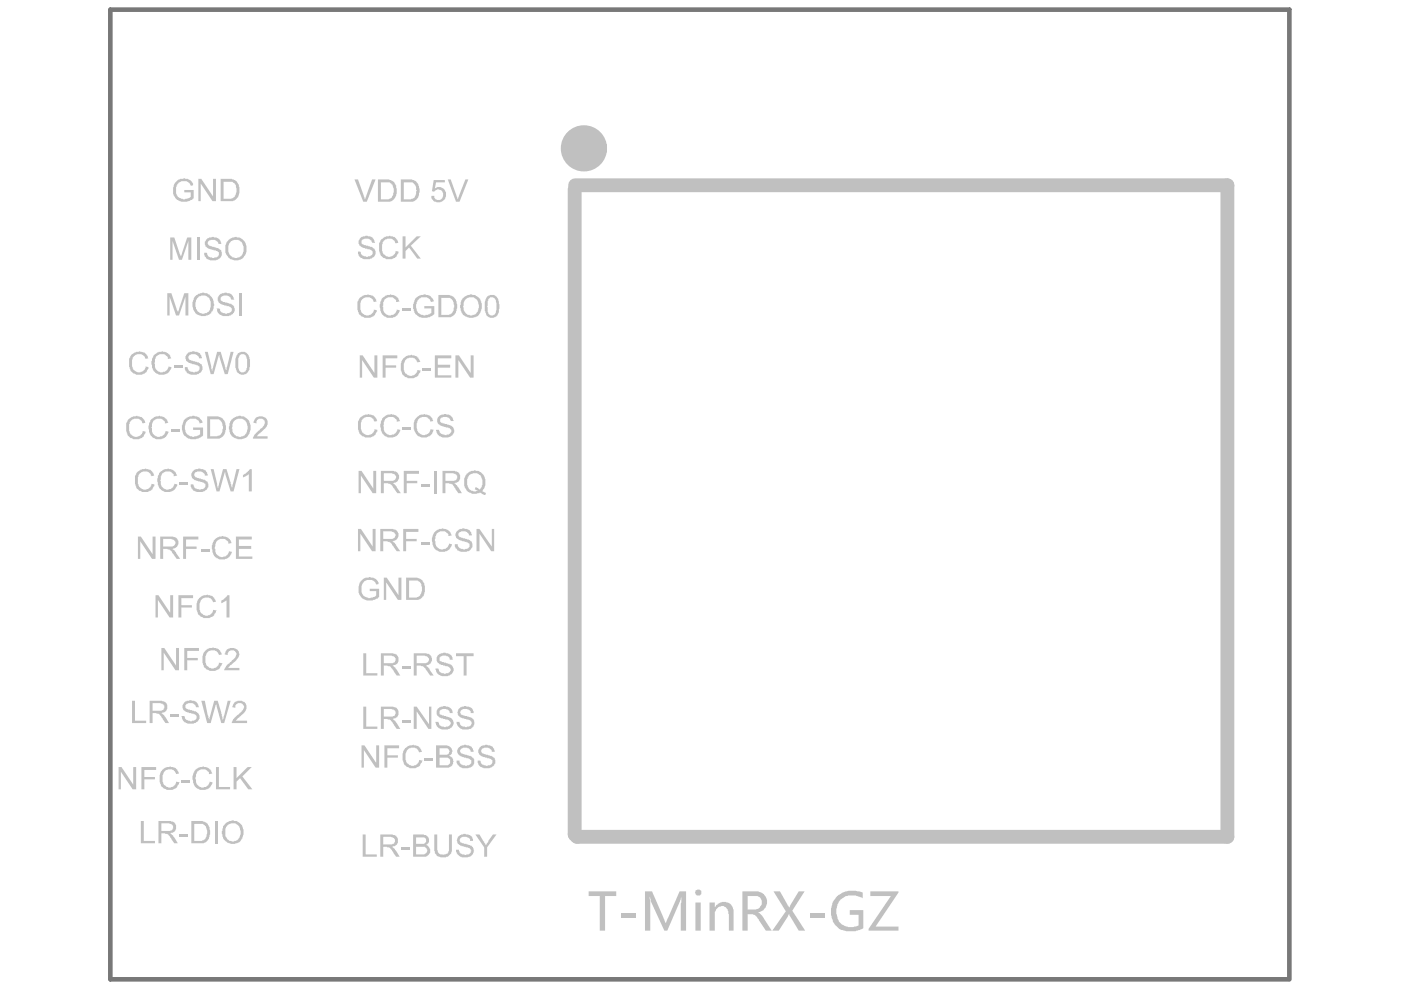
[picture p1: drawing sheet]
<svg xmlns="http://www.w3.org/2000/svg" width="297mm" height="210mm" viewBox="0 0 297 210" stroke-linecap="round" stroke-linejoin="round" font-family="sans-serif">
<path d="M273.2 207.6h-249.8v-205.6h250v205.6" fill="none" stroke="#787878" stroke-width=".98"/>
<path d="M121.9 39.3h138.3v138.1h-137.9l-.5-.5v-136.7" fill="none" stroke="#c0c0c0" stroke-width="2.9"/>
<g fill="#c0c0c0">
<path d="M124.8 189h5.8v1h-2.3v7.3h-1.1v-7.3h-2.4z"/>
<path d="M131.8 193.6h3.1v.9h-3.1z"/>
<path d="M136.7 189h1.5l2.7 6 .2 .8 3-6.8h1.4v8.3h-1.2l.2-7.2-.2 .6-2.8 6.6h-.6l-2.9-6.2-.3-1 .2 .8v6.4h-1.2z"/>
<path d="M150.4 191.4h1.2v.9a2.12 2.12 0 0 1 2-1.1 2.12 2.12 0 0 1 1.8 1.4l.1 .2v4.5h-1v-3.5l-.1-.3a1.37 1.37 0 0 0-1-1.3 1.37 1.37 0 0 0-1.5 .5l-.3 .6v4h-1.2z"/>
<path d="M164 189h1.4l2 3.5 1.9-3.5h1.3l-2.6 4.1 2.7 4.2h-1.4l-1.9-3.2v-.3l-.3 .2v.2l-2 3.1h-1.4l2.9-4.1z"/>
<path d="M171.7 193.6h3.1v.9h-3.1z"/>
<path d="M177.4 190a5.5 5.5 0 0 1 4-1.1l1.5 .3v1.3a4 4 0 0 0-3.2-.5 2.42 2.42 0 0 0-2.1 2l-.2 .2a3.7 3.7 0 0 0 .8 3.5 3.6 3.6 0 0 0 3.8 .5v-2.2h-1.8v-1h2.8v3.8l-1.6 .6h-.6a4 4 0 0 1-4.6-4.6v-.2a5.3 5.3 0 0 1 1.2-2.6z"/>
<path d="M184.5 189h6v.2l-4.9 7.2h4.9v.9h-6.3v-.4l4.7-6.9h-4.4z"/>
<path d="M76.9 176.9h.6v4.3h2.4v.5h-3z"/>
<path d="M85.1 179.7h1.8v.6h-1.8z"/>
<path d="M92.1 176.9h.6v2.8a1.23 1.23 0 0 0 .5 1.3 1.23 1.23 0 0 0 1.4 0h.2l.4-.6v-3.5h.6v2.8a1.86 1.86 0 0 1-2.4 2.1 1.67 1.67 0 0 1-1.3-1.9z"/>
<path d="M97.1 177.4a2.75 2.75 0 0 1 2.6-.3l.5 .4 .1 .4v.4h-.6a.85 .85 0 0 0-.9-.9 1.14 1.14 0 0 0-1.4 .8l.3 .5 .8 .2a2.24 2.24 0 0 1 1.8 .9 1.37 1.37 0 0 1-1.3 2 1.91 1.91 0 0 1-2.2-1l-.1-.6h.6a1.18 1.18 0 0 0 1.6 1 .77 .77 0 0 0 .8-.4 .77 .77 0 0 0 0-.9l-1.7-.5a1.59 1.59 0 0 1-1.2-1.2z"/>
<path d="M100.8 176.9h.9l1.3 2.3 1.5-2.3h.8l-2 2.8v2h-.6v-2z"/>
<path d="M76.6 158h.7l2.5 3.8v-3.8h.6v4.8h-.8l-2.5-3.8v3.8h-.5z"/>
<path d="M81.5 158h3.1v.7h-2.5v1.4h2.3v.5h-2.3v2.2h-.6z"/>
<path d="M85.9 158.7a2.5 2.5 0 0 1 2.8-.4l.4 .2v.3l.4 .5v.1l-.7 .1v-.1a1.45 1.45 0 0 0-1.2-.9 1.45 1.45 0 0 0-1.4 .8 2.92 2.92 0 0 0 .2 2.6 1.39 1.39 0 0 0 2.2-.1l.2-.3v-.4l.8 .2-.1 .1a2.11 2.11 0 0 1-3.5 1 3.4 3.4 0 0 1-.6-2.4 1.45 1.45 0 0 1 .5-1.2z"/>
<path d="M90 160.8h1.8v.6h-1.8z"/>
<path d="M97.2 158.5a2.01 2.01 0 0 1 3.1 .3l.1 .6h-.6v-.1a1.26 1.26 0 0 0-1.1-.8 1.26 1.26 0 0 0-1.1 .5v.1a.86 .86 0 0 0 .8 .8l.3 .1a2.24 2.24 0 0 1 1.7 .9 1.27 1.27 0 0 1-.7 1.9 3.5 3.5 0 0 1-2.3-.2v-.1a1.2 1.2 0 0 1-.6-1.2h.6a1.18 1.18 0 0 0 1.6 1h.3a.77 .77 0 0 0 .6-1 .77 .77 0 0 0-1-.5l-.1-.2a1.7 1.7 0 0 1-1.9-1.6z"/>
<path d="M101.7 158.5a2.11 2.11 0 0 1 2.3-.3 .86 .86 0 0 1 .8 .8l.1 .4h-.6a1.2 1.2 0 0 0-1.6-.9l-.2 .2a.56 .56 0 0 0-.5 .5 .56 .56 0 0 0 .5 .6l.2 .1a3.6 3.6 0 0 1 1.9 .7h.2a1.46 1.46 0 0 1 0 1.7 1.46 1.46 0 0 1-1.5 .6h-.4a1.53 1.53 0 0 1-1.6-1.3v-.3h.5a1.52 1.52 0 0 0 1.6 1.1v-.1a.74 .74 0 0 0 .9-.3 .74 .74 0 0 0 0-.9l-.5-.3a4.2 4.2 0 0 1-2.3-.9l-.1-1z"/>
<path d="M77 149.8h.6v4.3h2.4v.4h-3z"/>
<path d="M85.2 152.6h1.8v.6h-1.8z"/>
<path d="M87.7 149.8h.6l2.7 3.8v-3.8h.5v4.7h-.7l-2.5-3.7v3.7h-.6z"/>
<path d="M92.8 150.2a2.93 2.93 0 0 1 2.5-.3v.2a.88 .88 0 0 1 .6 1l.2 .1h-.7a1.27 1.27 0 0 0-2.2-.4 .5 .5 0 0 0 0 .5 .5 .5 0 0 0 .5 .3v.1l.5 .1a2.81 2.81 0 0 1 1.9 .9 1.43 1.43 0 0 1-1.5 2 1.88 1.88 0 0 1-2.3-1.6h.6l.2 .3a1.23 1.23 0 0 0 1.6 .7h.4v-.2a.63 .63 0 0 0 .5-.7 .63 .63 0 0 0-.7-.5v-.1l-.6-.2a1.95 1.95 0 0 1-1.7-1v-.7z"/>
<path d="M97.2 150.3a2.75 2.75 0 0 1 2.6-.4l.5 .5 .1 .4v.4h-.6a.85 .85 0 0 0-.9-.9 1.14 1.14 0 0 0-1.3 .8l.2 .5 .9 .2a2.24 2.24 0 0 1 1.7 .9 1.37 1.37 0 0 1-1.2 2 1.91 1.91 0 0 1-2.3-1l-.1-.6h.6a1.18 1.18 0 0 0 1.6 1 .77 .77 0 0 0 .9-.4 .77 .77 0 0 0-.1-.9l-1.6-.5a1.59 1.59 0 0 1-1.3-1.2z"/>
<path d="M77 138.5h.6v4.2h2.4v.5h-3z"/>
<path d="M85.2 141.2h1.8v.7h-1.8z"/>
<path d="M92.8 138.9a2.93 2.93 0 0 1 2.5-.3v.2a.88 .88 0 0 1 .6 1l.2 .1h-.7a1.27 1.27 0 0 0-2.2-.4 .5 .5 0 0 0 0 .5 .5 .5 0 0 0 .5 .2v.2l.5 .1a2.81 2.81 0 0 1 1.9 .9 1.43 1.43 0 0 1-1.5 2 1.88 1.88 0 0 1-2.3-1.7h.6l.2 .4a1.23 1.23 0 0 0 1.6 .6h.4v-.1a.63 .63 0 0 0 .5-.7 .63 .63 0 0 0-.7-.5v-.2l-.6-.1a1.95 1.95 0 0 1-1.7-1v-.7z"/>
<path d="M96.7 138.5h3.7v.6h-1.5v4.1h-.6v-4.1h-1.6z"/>
<path d="M76.3 123.5l.3-.4a2.42 2.42 0 0 1 2.5-.6l.7 .3a1 1 0 0 1 .5 1l-.5 .2a1.6 1.6 0 0 0-2.5-.8l-.2 .1a2.58 2.58 0 0 0-.1 3l.6 .3a1.06 1.06 0 0 0 1.3 .1l.9-.4v-1h-1.4v-.5h2v1.8a2.76 2.76 0 0 1-4.2-.5 4.7 4.7 0 0 1 .1-2.6z"/>
<path d="M81.4 122.5h.6l2.5 3.7v-3.7h.6v4.7h-.7l-2.5-3.7v3.7h-.5z"/>
<path d="M75.9 112.1h.6l2.5 3.8v-3.8h.6v4.8h-.7l-2.5-3.8v3.8h-.5z"/>
<path d="M85.5 112.1h3.2v.7h-2.6v1.5h2.2v.5h-2.2v2.1h-.6z"/>
<path d="M89.2 114.9h1.9v.6h-1.9z"/>
<path d="M92 113l.2-.2a2.12 2.12 0 0 1 3.6 .7l-.7 .1a1.11 1.11 0 0 0-1.4-1 1.3 1.3 0 0 0-1.4 1.5 1.88 1.88 0 0 0 1.1 2.4 1.55 1.55 0 0 0 1.8-1.2l.6 .1a2.09 2.09 0 0 1-1.8 1.6 2.09 2.09 0 0 1-2.2-1.2v-.2a2.59 2.59 0 0 1 .2-2.5z"/>
<path d="M96.8 112.6a2.11 2.11 0 0 1 2.4-.3 .86 .86 0 0 1 .7 .8l.1 .4h-.6a.64 .64 0 0 0-.6-.7l-.4-.2a.85 .85 0 0 0-.9 .2 .85 .85 0 0 0-.2 1l1 .3a2.24 2.24 0 0 1 1.7 .9v.1a1.38 1.38 0 0 1-1.1 1.9 2.75 2.75 0 0 1-2.3-.7l-.2-.9h.7v.2a1.26 1.26 0 0 0 1.6 .8h.2a.7 .7 0 0 0 .7-.7 .7 .7 0 0 0-.6-.7l-1-.2a2.23 2.23 0 0 1-1.4-1.2v-.5z"/>
<path d="M101 112.1h.7l2.6 3.8v-3.8h.5v4.8h-.7l-2.4-3.8v3.8h-.7z"/>
<path d="M76 99.8h.6l2.5 3.8v-3.8h.7v4.8h-.8l-2.5-3.8v3.8h-.5z"/>
<path d="M85.6 99.8h3.2v.7h-2.6v1.5h2.3v.5h-2.3v2.1h-.6z"/>
<path d="M89.3 102.6h1.9v.6h-1.9z"/>
<path d="M92.1 99.8h.6v4.8h-.6z"/>
<path d="M76.2 88.8h.1a2.25 2.25 0 0 1 3.1-.5l.4 .3 .2 .7-.6 .1a1.43 1.43 0 0 0-1.4-1 1.43 1.43 0 0 0-1.4 1 3.1 3.1 0 0 0 .3 2.4 1.56 1.56 0 0 0 2.4-.3l.1-.5 .6 .1a2.08 2.08 0 0 1-1.7 1.7 2.08 2.08 0 0 1-2.1-1l-.2-.4a4.7 4.7 0 0 1 .2-2.6z"/>
<path d="M81 88.8l.3-.3a2.12 2.12 0 0 1 3.6 .8l-.8 .1a1.11 1.11 0 0 0-1.4-1 1.3 1.3 0 0 0-1.3 1.5l-.1 .4 .1 .1a1.5 1.5 0 0 0 2 1.7l.6-.3 .2-.8 .7 .1a1.93 1.93 0 0 1-2.4 1.7 1.94 1.94 0 0 1-1.7-1.8l-.2-1.1z"/>
<path d="M85.4 90.6h1.8v.7h-1.8z"/>
<path d="M88 88.9l.2-.3a2.27 2.27 0 0 1 2.9-.4l.4 .2 .3 .7v.2l-.6 .1v-.1a1.45 1.45 0 0 0-1.3-.9 1.45 1.45 0 0 0-1.3 .7 2.88 2.88 0 0 0 .1 2.7h.1a1.33 1.33 0 0 0 1.4 .4 1.33 1.33 0 0 0 1-1.1l.1-.1 .7 .1a2.16 2.16 0 0 1-2.3 1.7 2.23 2.23 0 0 1-2-2.8z"/>
<path d="M92.8 88.5a1.95 1.95 0 0 1 3.3 .3l.1 .5h-.6v-.2a1.28 1.28 0 0 0-2-.5 .54 .54 0 0 0-.3 .6 .54 .54 0 0 0 .5 .4v.2h.4a3.8 3.8 0 0 1 2 1 1.43 1.43 0 0 1-1.5 2h-.3a1.72 1.72 0 0 1-1.8-1.3l-.1-.4h.6a.81 .81 0 0 0 .7 .9v.1h.3a1.16 1.16 0 0 0 1.6-.7v-.3l-.4-.3-.9-.3a1.79 1.79 0 0 1-1.7-1.1z"/>
<path d="M76.3 75.3h.6l2.5 3.8v-3.8h.6v4.8h-.7l-2.5-3.8v3.8h-.5z"/>
<path d="M81.1 75.3h3.1v.7h-2.5v1.5h2.3v.5h-2.3v2.1h-.6z"/>
<path d="M85.5 76a2.5 2.5 0 0 1 2.8-.4l.4 .2v.3l.4 .5v.1l-.6 .1v-.1a1.45 1.45 0 0 0-1.3-.9 1.45 1.45 0 0 0-1.3 .8 2.92 2.92 0 0 0 .1 2.6 1.39 1.39 0 0 0 2.2-.1l.3-.3v-.3l.7 .1-.1 .1a2.11 2.11 0 0 1-3.5 1 3.4 3.4 0 0 1-.6-2.4 1.45 1.45 0 0 1 .5-1.2z"/>
<path d="M89.6 78.1h1.9v.6h-1.9z"/>
<path d="M92.2 75.3h3.5v.7h-2.9v1.3h2.6v.7h-2.6v1.6h2.9v.5h-3.5z"/>
<path d="M96.6 75.3h.7l2.5 3.8v-3.8h.6v4.8h-.7l-2.5-3.8v3.8h-.6z"/>
<path d="M76 63.4h.2a2.25 2.25 0 0 1 3.1-.5l.3 .4 .3 .6-.6 .1a1.43 1.43 0 0 0-1.4-1 1.43 1.43 0 0 0-1.4 1 3.1 3.1 0 0 0 .3 2.4 1.56 1.56 0 0 0 2.3-.3l.2-.5 .6 .2a2.08 2.08 0 0 1-1.7 1.6 2.08 2.08 0 0 1-2.2-1l-.1-.4a4.7 4.7 0 0 1 .1-2.6z"/>
<path d="M80.9 63.4l.2-.2a2.12 2.12 0 0 1 3.6 .7l-.7 .1a1.11 1.11 0 0 0-1.4-1 1.3 1.3 0 0 0-1.3 1.5l-.2 .4 .2 .1a1.5 1.5 0 0 0 1.9 1.8l.7-.4 .2-.8 .6 .2a1.93 1.93 0 0 1-2.3 1.6 1.94 1.94 0 0 1-1.8-1.8l-.1-1.1z"/>
<path d="M85.2 65.3h1.9v.6h-1.9z"/>
<path d="M88 63.4l.1-.1a2.54 2.54 0 0 1 3.2-.4l.7 .8v.2l-.7 .1a1.41 1.41 0 0 0-1.8-1 1.83 1.83 0 0 0-1.3 1.9 1.76 1.76 0 0 0 .8 1.7 1.76 1.76 0 0 0 1.8 0l.7-.2v-1h-1.5v-.5h2.1v1.7a2.89 2.89 0 0 1-3.6 .3 2.68 2.68 0 0 1-.9-2.4z"/>
<path d="M76.3 50.6a1.98 1.98 0 0 1 3 .1l.2 .8h-.6v-.2a1.32 1.32 0 0 0-2-.4 .54 .54 0 0 0-.2 .5 .54 .54 0 0 0 .4 .4l.2 .2a3.6 3.6 0 0 1 2 .7 1.22 1.22 0 0 1 .3 1.3 1.22 1.22 0 0 1-1.1 .8 2 2 0 0 1-2.5-.7l-.1-.8 .6 .2a.87 .87 0 0 0 1 .8l.1 .2 .5-.2a.71 .71 0 0 0 .8-.5 .71 .71 0 0 0-.4-.8l-.6-.2v-.1a2.24 2.24 0 0 1-1.7-.9l-.2-.8z"/>
<path d="M80.6 51h.2a2.25 2.25 0 0 1 3.1-.5l.3 .4 .3 .6-.6 .1a1.44 1.44 0 0 0-1.2-1 1.44 1.44 0 0 0-1.4 .6 3.2 3.2 0 0 0 .1 2.8 1.39 1.39 0 0 0 2.2-.2l.3-.2v-.4l.6 .1a2.08 2.08 0 0 1-1.7 1.7 2.08 2.08 0 0 1-2.2-1l-.1-.4a4.7 4.7 0 0 1 .1-2.6z"/>
<path d="M85.4 50.1h.6v2.4l2.3-2.4h.9l-2.1 2 2.1 2.7h-.7l-1.8-2.3-.7 .7v1.6h-.6z"/>
<path d="M29.9 174.1h.6v4.2h2.3v.5h-2.9z"/>
<path d="M38.1 176.8h1.7v.6h-1.7z"/>
<path d="M45.5 174.1h.7v4.7h-.7z"/>
<path d="M25.1 162.6h.7l2.4 3.8v-3.8h.7v4.8h-.8l-2.5-3.8v3.8h-.5z"/>
<path d="M30 162.6h3.1v.7h-2.5v1.4h2.2v.5h-2.2v2.2h-.6z"/>
<path d="M34.3 163.3a2.5 2.5 0 0 1 2.9-.4l.4 .2v.3l.4 .5v.1l-.7 .1v-.1a1.45 1.45 0 0 0-1.2-.9 1.45 1.45 0 0 0-1.4 .8 2.92 2.92 0 0 0 .1 2.6 1.39 1.39 0 0 0 2.3-.1l.2-.3v-.4l.8 .2-.1 .1a2.11 2.11 0 0 1-3.5 1 3.3 3.3 0 0 1-.7-2.4 1.45 1.45 0 0 1 .5-1.2z"/>
<path d="M38.4 165.4h1.9v.6h-1.9z"/>
<path d="M41.2 163.5l.2-.2a2.12 2.12 0 0 1 3.6 .7l-.7 .1a1.11 1.11 0 0 0-1.4-1 1.3 1.3 0 0 0-1.3 1.5 1.88 1.88 0 0 0 1.1 2.4 1.55 1.55 0 0 0 1.7-1.3l.6 .2a2.09 2.09 0 0 1-1.8 1.6 2.09 2.09 0 0 1-2.1-1.3v-.1a2.59 2.59 0 0 1 .1-2.5z"/>
<path d="M45.8 162.6h.6v4.3h2.4v.5h-3z"/>
<path d="M49.5 162.6h.6v2.4l2.4-2.4h.9l-2 2 2.1 2.8h-.9l-1.7-2.4-.8 .7v1.7h-.6z"/>
<path d="M28 148.6h.6v4.2h2.4v.5h-3z"/>
<path d="M36.2 151.3h1.8v.6h-1.8z"/>
<path d="M38.9 149.1a1.98 1.98 0 0 1 3 .1l.3 .7h-.6v-.1a1.32 1.32 0 0 0-2-.5 .54 .54 0 0 0-.3 .6 .54 .54 0 0 0 .5 .4l.1 .1a3.6 3.6 0 0 1 2 .8 1.2 1.2 0 0 1-.3 2 2.12 2.12 0 0 1-2.9-.6l-.3-.8 .8 .1a.85 .85 0 0 0 .9 .9 1.23 1.23 0 0 0 1.6-.6 .85 .85 0 0 0-.9-.9h-.2v-.1a1.81 1.81 0 0 1-1.9-1.1v-.7z"/>
<path d="M42.7 148.6h.7l.9 4.1 1.1-4.1h.8l1.1 4.1 1-4.1h.6l-1.4 4.7h-.6l-1.1-4.1-1.1 4.1h-.8z"/>
<path d="M49.6 149a1.87 1.87 0 0 1 2.3 0 1.5 1.5 0 0 1-.3 2.2l-1.6 1.6h2.4v.5h-3.3a3.8 3.8 0 0 1 1.7-2v-.1a1.58 1.58 0 0 0 .8-1.8 1.01 1.01 0 0 0-1.7 .3v.4l-.6-.2z"/>
<path d="M34.2 137.4h.6l2.5 3.7v-3.7h.7v4.7h-.8l-2.5-3.7v3.7h-.5z"/>
<path d="M39.1 137.4h3.1v.6h-2.5v1.5h2.2v.5h-2.2v2.1h-.6z"/>
<path d="M43.4 138a2.5 2.5 0 0 1 2.9-.4l.4 .3v.2l.3 .5v.2l-.6 .1v-.1a1.45 1.45 0 0 0-1.3-.9 1.45 1.45 0 0 0-1.3 .7 2.92 2.92 0 0 0 .1 2.6 1.39 1.39 0 0 0 2.3-.1l.2-.2v-.4l.8 .1-.2 .1a2.11 2.11 0 0 1-3.4 1 3.3 3.3 0 0 1-.7-2.3 1.45 1.45 0 0 1 .5-1.3z"/>
<path d="M48 137.8h.2a1.54 1.54 0 0 1 1.6-.3 1.54 1.54 0 0 1 1 1.4l-.2 .2a3.8 3.8 0 0 1-1.5 1.8l-.7 .7h2.4v.5h-3.3a3.8 3.8 0 0 1 1.5-1.9l.8-.7a.95 .95 0 0 0-.1-1.5 .95 .95 0 0 0-1.4 .5v.4l-.6-.1z"/>
<path d="M33 126.2h.6l2.5 3.7v-3.7h.6v4.7h-.7l-2.5-3.7v3.7h-.5z"/>
<path d="M37.8 126.2h3.1v.6h-2.5v1.5h2.3v.5h-2.3v2.1h-.6z"/>
<path d="M42.2 126.8a2.5 2.5 0 0 1 2.8-.4l.4 .3v.2l.4 .5v.2l-.6 .1v-.1a1.45 1.45 0 0 0-1.3-.9 1.45 1.45 0 0 0-1.3 .7 2.92 2.92 0 0 0 .1 2.7 1.39 1.39 0 0 0 2.2-.2l.3-.2v-.4l.7 .1-.1 .2a2.11 2.11 0 0 1-3.5 1 3.3 3.3 0 0 1-.6-2.4 1.45 1.45 0 0 1 .5-1.3z"/>
<path d="M46.9 127.3l.9-.5 .5-.6h.4v4.7h-.7v-3.7l-1.1 .7z"/>
<path d="M29.2 113.8h.7l2.5 3.7v-3.7h.6v4.7h-.8l-2.5-3.7v3.7h-.5z"/>
<path d="M38.8 113.8h3.3v.6h-2.7v1.5h2.3v.5h-2.3v2.1h-.6z"/>
<path d="M42.6 116.5h1.8v.6h-1.8z"/>
<path d="M45.3 114.6l.2-.2a2.12 2.12 0 0 1 3.6 .7l-.7 .2a1.11 1.11 0 0 0-1.4-1 1.3 1.3 0 0 0-1.3 1.5 1.88 1.88 0 0 0 1.1 2.3 1.55 1.55 0 0 0 1.7-1.2l.6 .1a2.09 2.09 0 0 1-1.8 1.7 2.09 2.09 0 0 1-2.1-1.3v-.2a2.59 2.59 0 0 1 .1-2.4z"/>
<path d="M50 113.8h3.4v.6h-2.8v1.4h2.7v.6h-2.7v1.6h2.9v.5h-3.5z"/>
<path d="M28.9 100.3h.1a2.25 2.25 0 0 1 3.1-.5l.4 .4 .2 .6-.6 .2a1.43 1.43 0 0 0-1.4-1.1 1.43 1.43 0 0 0-1.3 1.1 3.1 3.1 0 0 0 .2 2.3 1.56 1.56 0 0 0 2.4-.2l.1-.5 .6 .1a2.08 2.08 0 0 1-1.7 1.7 2.08 2.08 0 0 1-2.1-1.1l-.2-.4a4.7 4.7 0 0 1 .2-2.6z"/>
<path d="M33.7 100.3l.3-.2a2.12 2.12 0 0 1 3.6 .7l-.8 .2a1.11 1.11 0 0 0-1.3-1 1.3 1.3 0 0 0-1.4 1.5l-.1 .3 .1 .2a1.5 1.5 0 0 0 2 1.7l.6-.4 .3-.7 .6 .1a1.93 1.93 0 0 1-2.4 1.6 1.94 1.94 0 0 1-1.7-1.7l-.2-1.1z"/>
<path d="M38.1 102.2h1.8v.6h-1.8z"/>
<path d="M40.8 100a2.01 2.01 0 0 1 3.1 .2l.1 .6h-.6a1.2 1.2 0 0 0-1.6-.8l-.1 .1a.56 .56 0 0 0-.5 .5 .56 .56 0 0 0 .5 .6l.1 .1a3.6 3.6 0 0 1 2 .8h.1a1.46 1.46 0 0 1 0 1.6 1.46 1.46 0 0 1-1.5 .6h-.3a1.53 1.53 0 0 1-1.7-1.2v-.4h.5a1.52 1.52 0 0 0 1.7 1.1v-.1a.74 .74 0 0 0 .8-.2 .74 .74 0 0 0 0-.9l-.2-.3-.5-.1a2.87 2.87 0 0 1-2-1l-.1-.9z"/>
<path d="M44.7 99.5h.6l.9 4.1 1.1-4.1h.7l.9 2.7 .2 1.4 1-4.1h.7l-1.3 4.7h-.6l-1.2-4.1-1.2 4.1h-.6z"/>
<path d="M51.5 100.7l1-.6 .5-.6h.4v4.7h-.6v-3.7l-1.2 .7h-.1z"/>
<path d="M27 89.1h.1a2.25 2.25 0 0 1 3.1-.5l.4 .4 .3 .6-.7 .2a1.43 1.43 0 0 0-1.3-1 1.43 1.43 0 0 0-1.4 1 3.1 3.1 0 0 0 .2 2.3 1.56 1.56 0 0 0 2.4-.2l.1-.5 .7 .1a2.08 2.08 0 0 1-1.8 1.7 2.08 2.08 0 0 1-2.1-1.1l-.1-.3a4.7 4.7 0 0 1 .1-2.7z"/>
<path d="M31.9 89.1l.2-.2a2.12 2.12 0 0 1 3.6 .7l-.7 .2a1.11 1.11 0 0 0-1.4-1 1.3 1.3 0 0 0-1.4 1.5l-.1 .3 .1 .2a1.5 1.5 0 0 0 2 1.7l.6-.4 .3-.7 .6 .1a1.93 1.93 0 0 1-2.4 1.6 1.94 1.94 0 0 1-1.7-1.7l-.1-1.1z"/>
<path d="M36.2 91h1.9v.6h-1.9z"/>
<path d="M38.9 89.1l.2-.1a2.54 2.54 0 0 1 3.2-.4l.6 .8v.2l-.6 .2a1.41 1.41 0 0 0-1.9-1 1.83 1.83 0 0 0-1.2 1.8 1.76 1.76 0 0 0 .8 1.7 1.76 1.76 0 0 0 1.8 .1l.6-.3v-1h-1.5v-.5h2.2v1.8a2.89 2.89 0 0 1-3.7 .2 2.68 2.68 0 0 1-.8-2.3z"/>
<path d="M54.1 88.6a1.62 1.62 0 0 1 2.6 .8v.2a2.67 2.67 0 0 1-1.5 2l-.7 .9h2.2v.5h-3.1a3.2 3.2 0 0 1 1.5-1.9l.8-.8a.85 .85 0 0 0 .2-1.1 .85 .85 0 0 0-1-.4h-.1a.73 .73 0 0 0-.6 1l-.6-.2z"/>
<path d="M27.6 75.5h.1a2.25 2.25 0 0 1 3.2-.5l.3 .3 .3 .7-.6 .1a1.43 1.43 0 0 0-1.4-1 1.43 1.43 0 0 0-1.4 1 3.1 3.1 0 0 0 .3 2.4 1.56 1.56 0 0 0 2.3-.3l.2-.5 .6 .1a2.08 2.08 0 0 1-1.7 1.7 2.08 2.08 0 0 1-2.2-1l-.1-.4a4.7 4.7 0 0 1 .1-2.6z"/>
<path d="M32.5 75.5l.2-.3a2.12 2.12 0 0 1 3.6 .8l-.7 .1a1.11 1.11 0 0 0-1.4-1 1.3 1.3 0 0 0-1.4 1.5l-.1 .4 .1 .1a1.5 1.5 0 0 0 2 1.7l.7-.3 .2-.8 .6 .1a1.93 1.93 0 0 1-2.3 1.6 1.94 1.94 0 0 1-1.8-1.7l-.1-1.1z"/>
<path d="M36.8 77.3h1.9v.7h-1.9z"/>
<path d="M39.6 75.1a2.01 2.01 0 0 1 3.1 .2l.1 .7h-.6a1.2 1.2 0 0 0-1.6-.9l-.2 .1a.56 .56 0 0 0-.5 .6 .56 .56 0 0 0 .5 .5l.2 .2a3.6 3.6 0 0 1 2 .7h.1a1.46 1.46 0 0 1 0 1.6 1.46 1.46 0 0 1-1.5 .6h-.4a1.53 1.53 0 0 1-1.6-1.2v-.4l.6 .2a.87 .87 0 0 0 1 .8l.3 .2h.2v-.2a.74 .74 0 0 0 .9-.2 .74 .74 0 0 0 0-.9l-.3-.2-.5-.2a2.87 2.87 0 0 1-2-1l-.1-.8z"/>
<path d="M43.4 74.6h.6l.9 4.1 1.1-4.1h.8l.9 2.7 .2 1.4 1-4.1h.6l-1.2 4.7h-.6l-1.3-4.1-1.1 4.1h-.6z"/>
<path d="M35.5 62.2h.8l1.4 4.1 1.4-4.1h.8v4.7h-.6v-4l-1.3 4h-.7l-1.3-4v4h-.5z"/>
<path d="M46.3 62.8h.1a1.63 1.63 0 0 1 2-.6h.3a1.15 1.15 0 0 1 .8 .8l.1 .5h-.6v-.1a1.32 1.32 0 0 0-2-.5 .54 .54 0 0 0-.2 .6 .54 .54 0 0 0 .5 .4l.1 .1a3.6 3.6 0 0 1 2 .8 1.2 1.2 0 0 1-.4 2 1.97 1.97 0 0 1-3-1l-.1-.4 .8 .1a.87 .87 0 0 0 1 .9l.1 .1 .5-.1a.71 .71 0 0 0 .8-.5 .71 .71 0 0 0-.4-.9l-.7-.1v-.1a1.81 1.81 0 0 1-1.8-1.1z"/>
<path d="M50.8 62.2h.6v4.7h-.6z"/>
<path d="M36.1 50.4h.9l1.3 4.1 1.4-4.1h.9v4.7h-.7v-4l-1.3 4h-.6l-1.4-4v4h-.5z"/>
<path d="M41.7 50.4h.6v4.7h-.6z"/>
<path d="M43.7 50.9a2.11 2.11 0 0 1 2.3-.4 .86 .86 0 0 1 .8 .8l.1 .4h-.6a1.2 1.2 0 0 0-1.6-.8l-.2 .1a.56 .56 0 0 0-.5 .5 .56 .56 0 0 0 .5 .6l.2 .1a3.6 3.6 0 0 1 2 .8h.1a1.46 1.46 0 0 1 0 1.6 1.46 1.46 0 0 1-1.5 .6h-.4a1.53 1.53 0 0 1-1.6-1.2v-.4l.6 .1a.87 .87 0 0 0 1 .9l.1 .1h.4v-.1a.74 .74 0 0 0 .9-.2 .74 .74 0 0 0 0-.9l-.5-.4a4.2 4.2 0 0 1-2.2-.9l-.2-1z"/>
<path d="M37 38.9l.3-.4a2.42 2.42 0 0 1 2.5-.6l.6 .4a1 1 0 0 1 .5 1l-.5 .1a1.6 1.6 0 0 0-2.4-.7l-.2 .1a2.58 2.58 0 0 0-.1 3l.6 .2a1.06 1.06 0 0 0 1.3 .1l.8-.3v-1h-1.3v-.5h2v1.7a2.76 2.76 0 0 1-4.3-.5 4.7 4.7 0 0 1 .2-2.6z"/>
<path d="M42.1 37.9h.6l2.5 3.8v-3.8h.6v4.7h-.8l-2.4-3.7v3.7h-.5z"/>
<path d="M75.2 38h.7l1.5 4.3 1.5-4.3h.7l-1.8 4.8h-.8z"/>
<path d="M92 38.2h2.3v.5h-1.8l-.3 1.2a1.57 1.57 0 0 1 2 .3 1.57 1.57 0 0 1 .1 1.9 2 2 0 0 1-2.2 .7l-.6-.8v-.5h.6a.89 .89 0 0 0 .7 .9 .89 .89 0 0 0 1-.6 1.04 1.04 0 0 0-.3-1.5 1.04 1.04 0 0 0-1.4 .4l-.5-.2z"/>
<path d="M94.9 38h.7l1.5 4.3 1.6-4.3h.6l-1.9 4.8h-.7z"/>
<path d="M147.4 188.9a.71 .71 0 0 1 1.1-.1 .71 .71 0 0 1-.1 1.1 .93 .93 0 0 1-1.1-.7zM147.4 191.4h1.2v5.9h-1.2z"/>
<path d="M158.5 190v2.8h1.4a1.51 1.51 0 0 0 1.5-.9 1.51 1.51 0 0 0-.5-1.8l-.3-.1zM157.4 189h2.7a2.26 2.26 0 0 1 2.5 1.9 2.26 2.26 0 0 1-1.8 2.6l.8 .7 2 3.1h-1.2l-1.9-2.8a1.15 1.15 0 0 0-1.1-.7h-.9v3.5h-1.1z"/>
<path d="M81.3 177.4v1.6h1.3a.93 .93 0 0 0 1.1-1.1l-.3-.4-.5-.1zM80.6 176.9h2.6a1.29 1.29 0 0 1 .9 2.1l-.4 .4-.6 .1 .6 .5 1 1.7h-.7l-1.3-1.9-.7-.3h-.7v2.2h-.7z"/>
<path d="M88.2 177.5v1.4h1.3a.5 .5 0 0 0 .7-.4l.1-.1a.69 .69 0 0 0-.1-.8 .69 .69 0 0 0-.9-.1zM88.2 179.5v1.7h1.5a.85 .85 0 0 0 .9-.7v-.3l-.5-.7zM87.6 176.9h1.9a1.3 1.3 0 0 1 1.3 1.9l-.5 .4a1.15 1.15 0 0 1 .9 .8v.3a1.36 1.36 0 0 1-1.7 1.4h-1.9z"/>
<path d="M93.2 158.7v1.3h1.2a.7 .7 0 0 0 .9-.7 .7 .7 0 0 0-.9-.6zM93.2 160.6v1.7h1.4a.82 .82 0 0 0 .9-.7 .82 .82 0 0 0-.7-1zM92.5 158h1.9a1.25 1.25 0 0 1 1.2 .6 1.25 1.25 0 0 1 .1 1.3l-.5 .4h.1a1.32 1.32 0 0 1 .7 1.6 1.32 1.32 0 0 1-1.6 .9h-1.9z"/>
<path d="M81.4 150.3v1.6h1.3a.93 .93 0 0 0 1.2-1.1l-.4-.4-.5-.1zM80.8 149.8h2.6a1.29 1.29 0 0 1 .8 2.1l-.3 .4-.7 .1 .7 .5 1 1.6h-.8l-1.2-1.8-.8-.3h-.7v2.1h-.6z"/>
<path d="M81.4 139v1.6h1.3a.93 .93 0 0 0 1.2-1.1l-.4-.4-.5-.1zM80.8 138.5h2.6a1.29 1.29 0 0 1 .8 2.1l-.3 .4-.7 .1 .7 .5 1 1.6h-.8l-1.2-1.8-.8-.3h-.7v2.1h-.6z"/>
<path d="M88.3 139v1.6h1.5a.82 .82 0 0 0 .9-.2 .82 .82 0 0 0 .1-.9 1 1 0 0 0-1-.5zM87.7 138.5h2.5a1.31 1.31 0 0 1 1.4 1.3 1.31 1.31 0 0 1-1.4 1.3l.6 .4 1.2 1.7h-.8l-1-1.5-.5-.5-.5-.1h-.9v2.1h-.6z"/>
<path d="M86.7 123.1v3.6h1.3a1.48 1.48 0 0 0 1.5-1.5v-.1a1.73 1.73 0 0 0-1-2zM86.1 122.5h1.9a2.13 2.13 0 0 1 2.1 2.3 2.25 2.25 0 0 1-.9 2.1l-.5 .3h-2.6z"/>
<path d="M81.3 112.6v1.7h1.4a.82 .82 0 0 0 .9-.3 .82 .82 0 0 0 .1-.9l-.1-.2-.6-.3zM80.6 112.1h2.4a1.33 1.33 0 0 1 1.5 1.7l-.3 .3a.67 .67 0 0 1-.7 .5l-.4 .2 .6 .3 1.2 1.8h-.8l-1-1.5-.5-.5-.5-.1h-.8v2.1h-.7z"/>
<path d="M81.4 100.3v1.7h1.5a.82 .82 0 0 0 .8-.3 .82 .82 0 0 0 .2-.9l-.2-.2-.6-.3zM80.8 99.8h2.3a1.33 1.33 0 0 1 1.5 1.7l-.2 .3a.67 .67 0 0 1-.8 .5l-.4 .2 .7 .3 1.1 1.8h-.8l-1-1.5-.5-.5-.5-.1h-.8v2.1h-.6z"/>
<path d="M94.4 100.3v1.7h1.4a.93 .93 0 0 0 1.1-1.2l-.3-.3-.5-.2zM93.8 99.8h2.6a1.31 1.31 0 0 1 1.2 1.4 1.31 1.31 0 0 1-1.3 1.3l.6 .4 1 1.7h-.7l-.9-1.3a.84 .84 0 0 0-1-.7l-.9-.1v2.1h-.6z"/>
<path d="M99.3 101a2.92 2.92 0 0 0 .2 2.8l.9 .4 .9-.1-.6-.3 .1-.5 .5 .1 .5 .4a2.65 2.65 0 0 0 0-3.1 1.79 1.79 0 0 0-2.5 .3zM98.9 100.5a2.65 2.65 0 0 1 3-.4l.1 .1a2.63 2.63 0 0 1 .4 3.6l-.1 .4 .7 .4-.1 .3h-.4a.98 .98 0 0 0-1.1-.3 2.27 2.27 0 0 1-3-2.8v-.3z"/>
<path d="M93.6 63.2v3.6h1.1a1.3 1.3 0 0 0 1.5-1.5 1.78 1.78 0 0 0-.9-2.1zM92.9 62.5h1.9a2.13 2.13 0 0 1 2.1 2.4 2.39 2.39 0 0 1-1 2.1l-.3 .3h-2.7z"/>
<path d="M98.4 63.8l-.1 .7a1.83 1.83 0 0 0 1.9 2.4l.1-.1a1.27 1.27 0 0 0 1.1-1.4l.1-.1a2.32 2.32 0 0 0-.8-2.1 1.72 1.72 0 0 0-2.3 .6zM98 63.3a2.76 2.76 0 0 1 2.9-.6v.1h.3a2.75 2.75 0 0 1-.2 4.3 2.34 2.34 0 0 1-3.2-1v-.1a2.36 2.36 0 0 1 0-2.1z"/>
<path d="M103.5 63.4l-.1 1.4a2.26 2.26 0 0 0 .4 2h.1a.83 .83 0 0 0 .9-.1 .83 .83 0 0 0 .3-.8 3.1 3.1 0 0 0-.3-2.7l-.3-.2a.57 .57 0 0 0-.9 .4zM103.2 63a1.4 1.4 0 0 1 1.4-.5 1.4 1.4 0 0 1 1 1.2 3.3 3.3 0 0 1-.6 3.6h-.1a1.42 1.42 0 0 1-2-1.3 4.6 4.6 0 0 1 .3-3z"/>
<path d="M34.2 174.6v1.6h1.4a.93 .93 0 0 0 1.1-1.1l-.4-.4-.5-.1zM33.6 174.1h2.6a1.29 1.29 0 0 1 .9 2.1l-.4 .4-.6 .1 .6 .5 1 1.6h-.7l-1.3-1.9-.7-.2h-.8v2.1h-.6z"/>
<path d="M41.2 174.7v3.6h1.2a1.26 1.26 0 0 0 1.4-1.4l.1-.2a1.73 1.73 0 0 0-1-2zM40.6 174.1h1.8a2.11 2.11 0 0 1 2.1 2.1 2.59 2.59 0 0 1-1.1 2.5l-.2 .1h-2.6z"/>
<path d="M47.9 175.3v.3a2.22 2.22 0 0 0 .8 2.7h.2a1.59 1.59 0 0 0 1.7-.6 2.16 2.16 0 0 0-.5-3 2 2 0 0 0-2.2 .6zM47.7 174.7a2.39 2.39 0 0 1 2.8-.4h.1a2.75 2.75 0 0 1-.1 4.4 2.37 2.37 0 0 1-3.1-.8l-.1-.2a2.64 2.64 0 0 1 0-2.3v-.2z"/>
<path d="M32.4 149.1v1.6h1.3a.93 .93 0 0 0 1.1-1.1l-.3-.4-.5-.1zM31.7 148.6h2.6a1.29 1.29 0 0 1 .9 2.1l-.4 .4-.6 .1 .6 .5 1 1.6h-.7l-1.3-1.9-.7-.2h-.7v2.1h-.7z"/>
<path d="M34.6 114.3v1.6h1.5a.82 .82 0 0 0 .8-.3 .82 .82 0 0 0 .2-.8l-.1-.3-.7-.2zM34 113.8h2.3a1.33 1.33 0 0 1 1.5 1.6l-.2 .4a.67 .67 0 0 1-.8 .5l-.3 .1 .6 .3 1.1 1.8h-.7l-1-1.5-.5-.5-.5-.1h-.9v2.1h-.6z"/>
<path d="M44.5 88.9v3.6h1.2a1.3 1.3 0 0 0 1.5-1.5 1.78 1.78 0 0 0-.9-2.1zM43.9 88.3h1.9a2.13 2.13 0 0 1 2.1 2.3 2.39 2.39 0 0 1-1 2.2l-.4 .2h-2.6z"/>
<path d="M49.4 89.5l-.1 .8a1.83 1.83 0 0 0 1.8 2.3l.2-.1a1.27 1.27 0 0 0 1.1-1.4l.1-.1a2.32 2.32 0 0 0-.9-2.1 1.72 1.72 0 0 0-2.2 .6zM49 89a2.76 2.76 0 0 1 2.9-.6v.1h.2a2.75 2.75 0 0 1-.1 4.4 2.34 2.34 0 0 1-3.2-1v-.1a2.36 2.36 0 0 1 0-2.2z"/>
<path d="M50.8 75.3l-.3 .7v.6a2.88 2.88 0 0 0 .4 2.2 .87 .87 0 0 0 .9 .1 .87 .87 0 0 0 .5-.8l.1-.9a2.13 2.13 0 0 0-.4-1.9 .9 .9 0 0 0-1.2 0zM50.4 75a1.49 1.49 0 0 1 1.6-.3 1.49 1.49 0 0 1 .9 1.4l.1 .5a2.64 2.64 0 0 1-1 2.7h-.1a1.37 1.37 0 0 1-1.9-1.2 4.2 4.2 0 0 1 .3-2.9z"/>
<path d="M41.8 63.2a2.24 2.24 0 0 0 .5 3.1 1.46 1.46 0 0 0 2.2-1 1.82 1.82 0 0 0-.6-2.4 1.54 1.54 0 0 0-2 .3zM41.2 63l.1-.1a2.4 2.4 0 0 1 2.7-.6 2.71 2.71 0 0 1 1.3 3.1 2.4 2.4 0 0 1-1.7 1.6 2.37 2.37 0 0 1-2.4-.9 2.37 2.37 0 0 1-.1-2.6z"/>
<path d="M48.7 51.5a2.29 2.29 0 0 0 .7 3.1h.1a1.64 1.64 0 0 0 2.1-1.9 1.69 1.69 0 0 0-.8-1.6 1.69 1.69 0 0 0-1.8 0zM48.4 50.9a2.75 2.75 0 0 1 2.6-.4 2.7 2.7 0 0 1 .4 4.3 2.38 2.38 0 0 1-2.7 0 2.38 2.38 0 0 1-.9-2.6l.2-.9z"/>
<path d="M47.4 38.5v3.6h1.3a1.48 1.48 0 0 0 1.4-1.4v-.2a1.73 1.73 0 0 0-1-2zM46.8 37.9h1.9a2.13 2.13 0 0 1 2.1 2.4 2.25 2.25 0 0 1-.9 2.1l-.5 .2h-2.6z"/>
<path d="M80.8 38.7v3.6h1.2a1.26 1.26 0 0 0 1.4-1.4l.1-.2a1.73 1.73 0 0 0-1-2zM80.1 38h1.9a2.11 2.11 0 0 1 2.1 2.2 2.59 2.59 0 0 1-1.1 2.4l-.3 .2h-2.6z"/>
<path d="M85.6 38.7v3.6h1.3a1.3 1.3 0 0 0 1.3-1.5l.1-.4-.1-.1a1.35 1.35 0 0 0-1.5-1.6zM85 38h1.9a1.67 1.67 0 0 1 1.8 1.4h.1a3.9 3.9 0 0 1-.5 2.9l-.7 .5h-2.6z"/>
</g>
<circle cx="123.8" cy="31.5" r="2.45" fill="none" stroke="#c0c0c0" stroke-width="4.9"/>
</svg>
